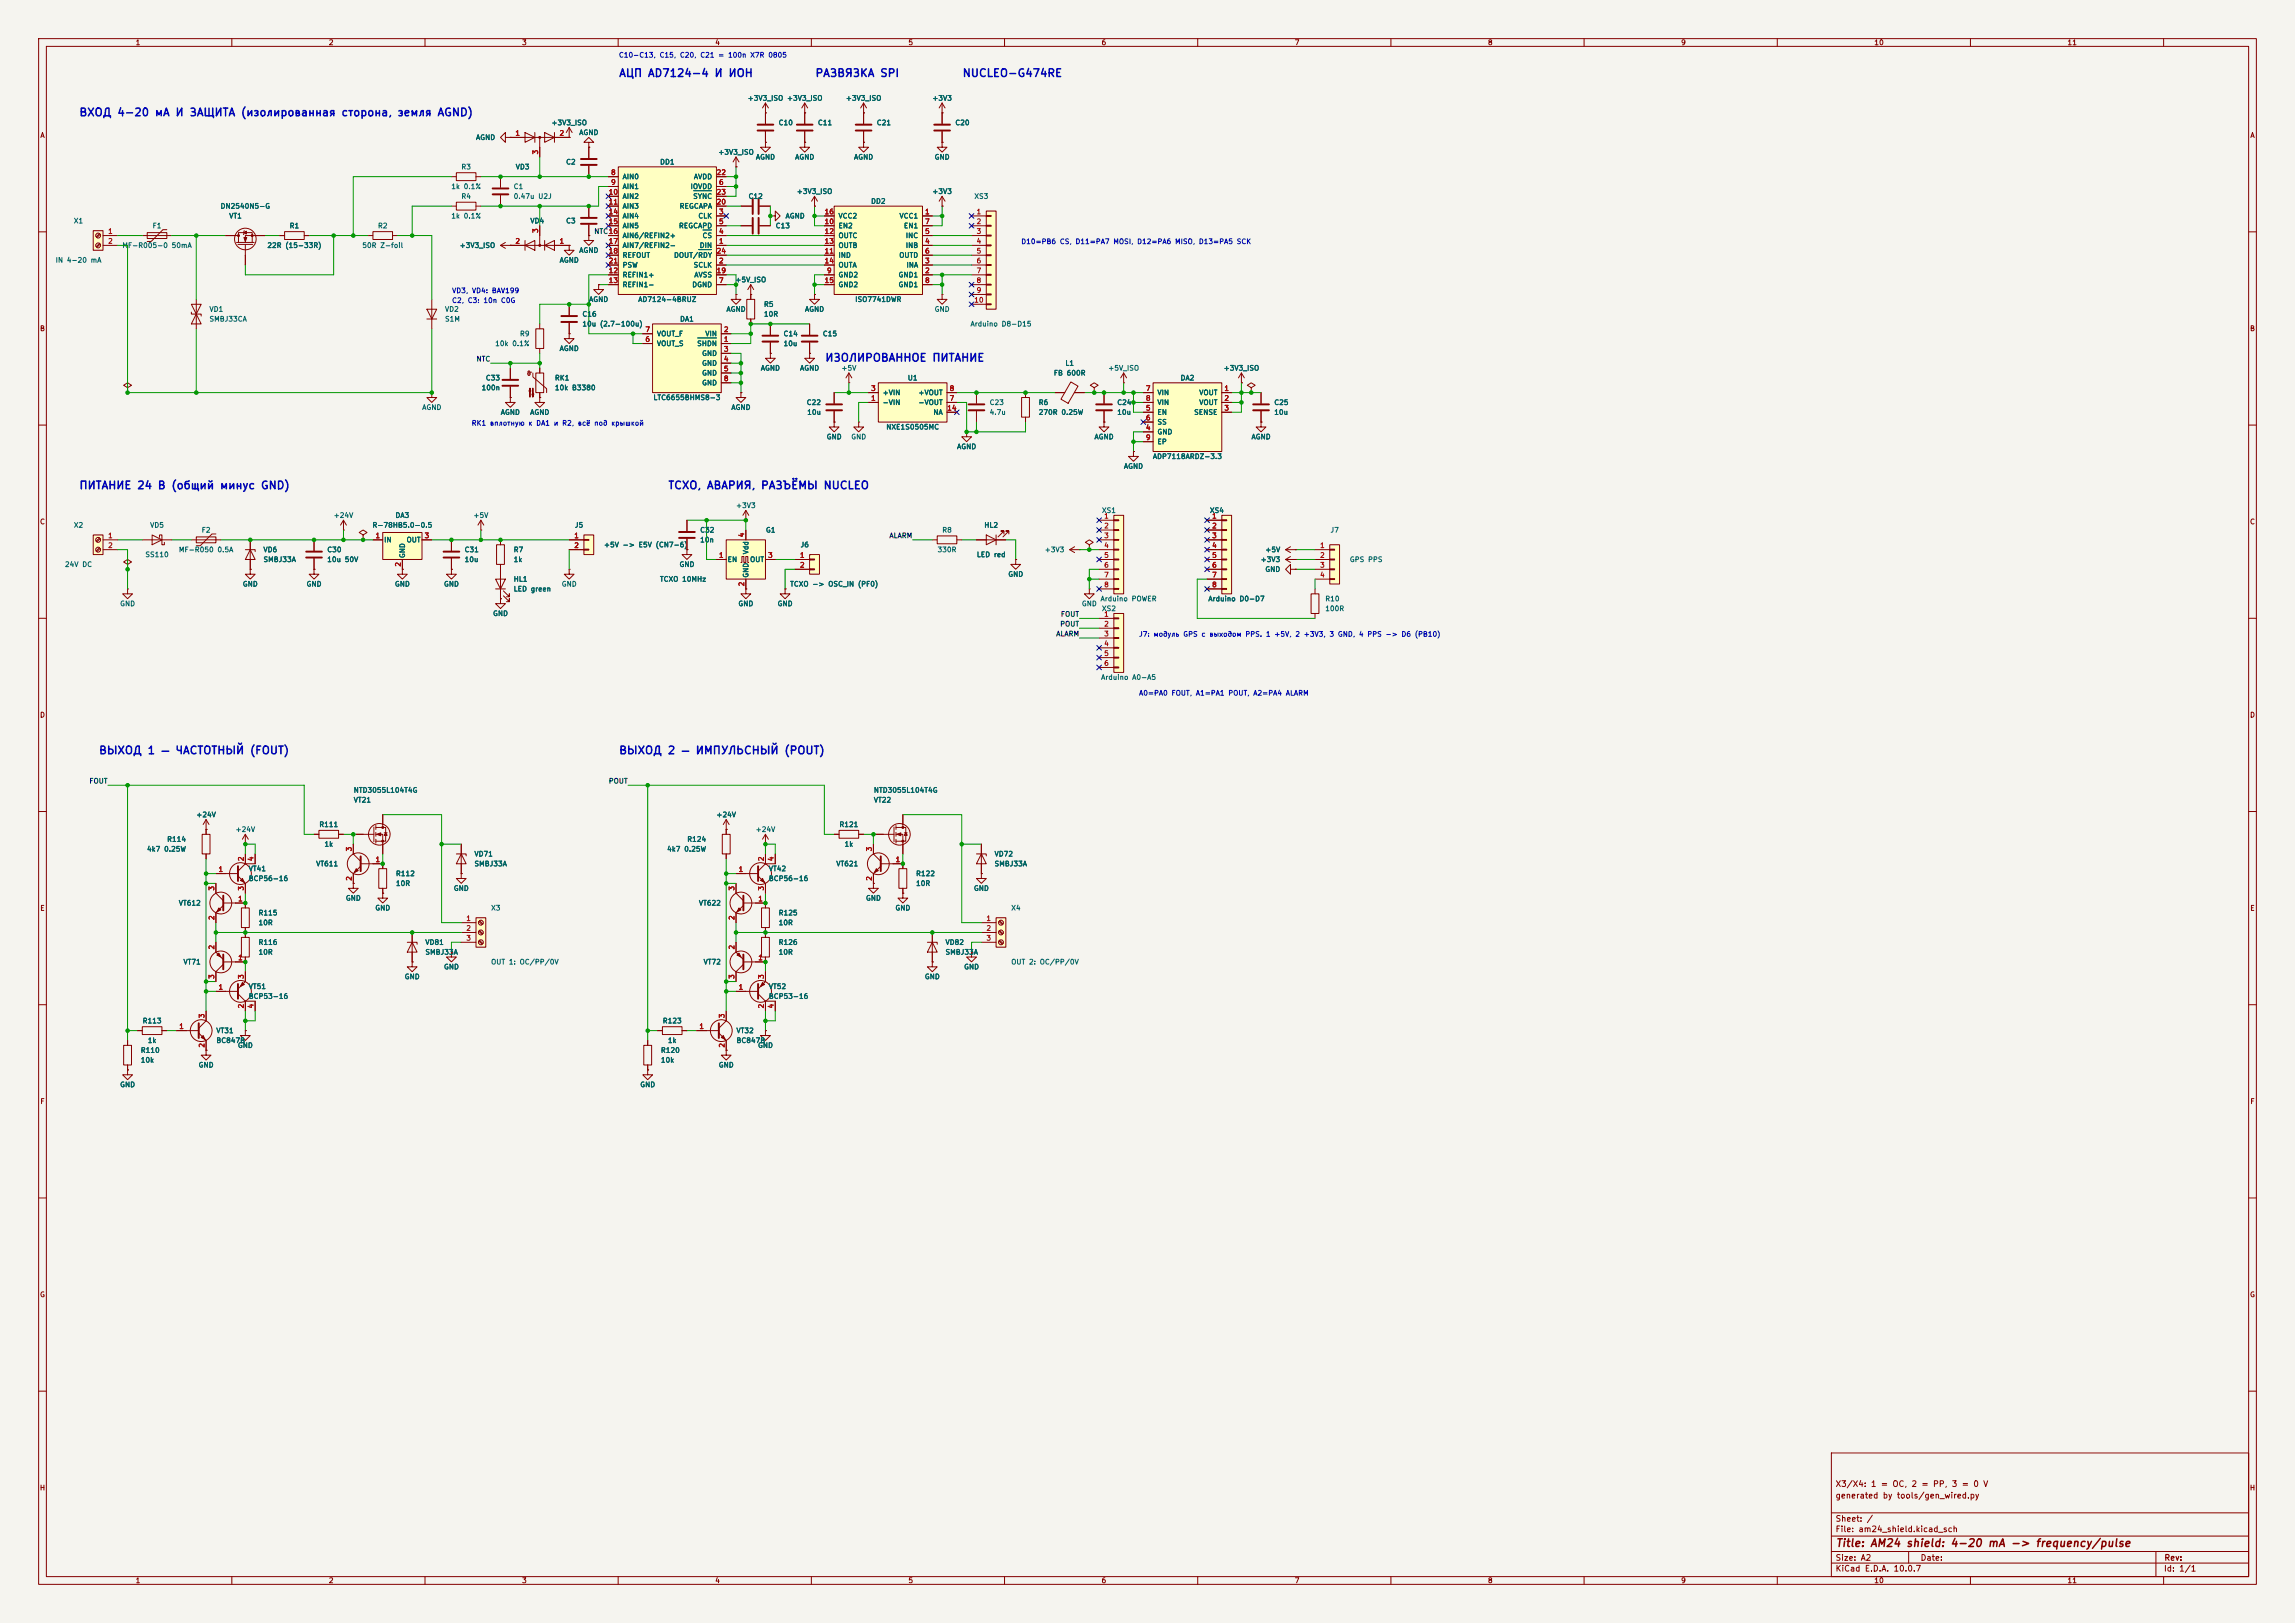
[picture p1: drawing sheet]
<svg xmlns="http://www.w3.org/2000/svg" width="594mm" height="420mm" viewBox="0 0 594 420" stroke-linecap="round" stroke-linejoin="round" font-family="sans-serif">
<defs><g id="words">
<g font-size="2" fill="#0000c2">
<text x="160.1" y="20.4">АЦП AD7124-4 И ИОН</text>
<text x="210.9" y="20.4">РАЗВЯЗКА SPI</text>
<text x="249" y="20.4">NUCLEO-G474RE</text>
<text x="20.4" y="30.6">ВХОД 4-20 мА И ЗАЩИТА (изолированная сторона, земля AGND)</text>
<text x="213.4" y="94.1">ИЗОЛИРОВАННОЕ ПИТАНИЕ</text>
<text x="20.4" y="127.1">ПИТАНИЕ 24 В (общий минус GND)</text>
<text x="172.8" y="127.1">TCXO, АВАРИЯ, РАЗЪЁМЫ NUCLEO</text>
<text x="25.5" y="195.7">ВЫХОД 1 — ЧАСТОТНЫЙ (FOUT)</text>
<text x="160.1" y="195.7">ВЫХОД 2 — ИМПУЛЬСНЫЙ (POUT)</text>
</g>
<text font-size="2" fill="#840000" x="475" y="400.8">Title: AM24 shield: 4-20 mA -&gt; frequency/pulse</text>
<g font-size="1.5" fill="#840000">
<text x="475" y="388.1">generated by tools/gen_wired.py</text>
<text x="475" y="385.1">X3/X4: 1 = OC, 2 = PP, 3 = 0 V</text>
<text x="475" y="394.1">Sheet: /</text>
<text x="475" y="396.8">File: am24_shield.kicad_sch</text>
<text x="475" y="407">KiCad E.D.A. 10.0.7</text>
<text x="475" y="404.2">Size: A2</text>
<text x="497" y="404.2">Date:</text>
<text x="560" y="407">Id: 1/1</text>
<text x="560.1" y="404.2">Rev:</text>
</g>
<g font-size="1.3" fill="#840000">
<text x="35" y="12">1</text>
<text x="85" y="12">2</text>
<text x="135" y="12">3</text>
<text x="185" y="12">4</text>
<text x="235" y="12">5</text>
<text x="285" y="12">6</text>
<text x="335" y="12">7</text>
<text x="385" y="12">8</text>
<text x="435" y="12">9</text>
<text x="485" y="12">10</text>
<text x="535" y="12">11</text>
<text x="10.3" y="36">A</text>
<text x="582.3" y="36">A</text>
<text x="10.2" y="86">B</text>
<text x="582.2" y="86">B</text>
<text x="10.2" y="136">C</text>
<text x="582.2" y="136">C</text>
<text x="10.2" y="186">D</text>
<text x="582.2" y="186">D</text>
<text x="10.3" y="236">E</text>
<text x="582.3" y="236">E</text>
<text x="10.3" y="286">F</text>
<text x="582.3" y="286">F</text>
<text x="10.2" y="336">G</text>
<text x="582.2" y="336">G</text>
<text x="10.2" y="386">H</text>
<text x="582.2" y="386">H</text>
<text x="35" y="410">1</text>
<text x="85" y="410">2</text>
<text x="135" y="410">3</text>
<text x="185" y="410">4</text>
<text x="235" y="410">5</text>
<text x="285" y="410">6</text>
<text x="335" y="410">7</text>
<text x="385" y="410">8</text>
<text x="435" y="410">9</text>
<text x="485" y="410">10</text>
<text x="535" y="410">11</text>
</g>
<g font-size="1.3" fill="#0000c2">
<text x="160.1" y="15.2">C10-C13, C15, C20, C21 = 100n X7R 0805</text>
<text x="264.2" y="63.5">D10=PB6 CS, D11=PA7 MOSI, D12=PA6 MISO, D13=PA5 SCK</text>
<text x="116.9" y="76.2">VD3, VD4: BAV199</text>
<text x="116.9" y="78.7">C2, C3: 10n C0G</text>
<text x="122" y="110.5">RK1 вплотную к DA1 и R2, всё под крышкой</text>
<text x="294.7" y="165.1">J7: модуль GPS с выходом PPS. 1 +5V, 2 +3V3, 3 GND, 4 PPS -&gt; D6 (PB10)</text>
<text x="294.7" y="180.3">A0=PA0 FOUT, A1=PA1 POUT, A2=PA4 ALARM</text>
</g>
<g font-size="1.3" fill="#006464">
<text x="193.4" y="26.4">+3V3_ISO +3V3_ISO</text>
<text x="218.8" y="26.4">+3V3_ISO</text>
<text x="241.2" y="26.4">+3V3</text>
<text x="142.6" y="32.7">+3V3_ISO</text>
<text x="149.8" y="35.3">AGND</text>
<text x="201.4" y="32.7">C10</text>
<text x="211.6" y="32.7">C11</text>
<text x="226.8" y="32.7">C21</text>
<text x="247.1" y="32.7">C20</text>
<text x="123.1" y="36.5">AGND</text>
<text x="185.8" y="40.3">+3V3_ISO</text>
<text x="195.5" y="41.6">AGND</text>
<text x="205.7" y="41.6">AGND</text>
<text x="220.9" y="41.6">AGND</text>
<text x="241.8" y="41.6">GND</text>
<text x="119.3" y="44.1">R3</text>
<text x="133.4" y="44.1">VD3</text>
<text x="146.4" y="42.9">C2</text>
<text x="161" y="46.7">AIN0</text>
<text x="170.7" y="42.9">DD1</text>
<text x="179.5" y="46.7">AVDD</text>
<text x="116.7" y="49.2">1k 0.1%</text>
<text x="119.3" y="51.8">R4</text>
<text x="132.8" y="49.2">C1</text>
<text x="132.8" y="51.8">0.47u U2J</text>
<text x="161" y="49.2">AIN1</text>
<text x="161" y="51.8">AIN2</text>
<text x="178.6" y="49.2">IOVDD</text>
<text x="179.3" y="51.8">SYNC</text>
<text x="193.6" y="51.8">C12</text>
<text x="206.1" y="50.5">+3V3_ISO</text>
<text x="225.3" y="53">DD2</text>
<text x="241.2" y="50.5">+3V3</text>
<text x="252.1" y="51.8">XS3</text>
<text x="19" y="58.1">X1</text>
<text x="39.4" y="59.4">F1</text>
<text x="57" y="54.3">DN2540N5-G</text>
<text x="59.2" y="56.8">VT1</text>
<text x="74.8" y="59.4">R1</text>
<text x="97.7" y="59.4">R2</text>
<text x="116.7" y="56.8">1k 0.1%</text>
<text x="137.1" y="58.1">VD4</text>
<text x="146.4" y="58.1">C3</text>
<text x="161" y="54.3">AIN3</text>
<text x="161" y="56.8">AIN4</text>
<text x="161" y="59.4">AIN5</text>
<text x="175.6" y="59.4">REGCAPD</text>
<text x="175.8" y="54.3">REGCAPA</text>
<text x="180.6" y="56.8">CLK</text>
<text x="200.6" y="59.4">C13</text>
<text x="203.2" y="56.8">AGND</text>
<text x="216.9" y="59.4">EN2</text>
<text x="216.9" y="56.8">VCC2</text>
<text x="232.7" y="56.8">VCC1</text>
<text x="233.8" y="59.4">EN1</text>
<text x="31.5" y="64.5">MF-R005-0 50mA</text>
<text x="69.1" y="64.5">22R (15-33R)</text>
<text x="93.6" y="64.5">50R Z-foil</text>
<text x="118.8" y="64.5">+3V3_ISO</text>
<text x="149.8" y="65.7">AGND</text>
<text x="161" y="61.9">AIN6/REFIN2+</text>
<text x="161" y="64.5">AIN7/REFIN2-</text>
<text x="181" y="64.5">DIN</text>
<text x="181.7" y="61.9">CS</text>
<text x="216.9" y="61.9">OUTC</text>
<text x="216.9" y="64.5">OUTB</text>
<text x="234.3" y="64.5">INB</text>
<text x="234.3" y="61.9">INC</text>
<text x="14.3" y="68.3">IN 4-20 mA</text>
<text x="144.7" y="68.3">AGND</text>
<text x="161" y="67">REFOUT</text>
<text x="161" y="69.5">PSW</text>
<text x="174.3" y="67">DOUT/RDY</text>
<text x="179.4" y="69.5">SCLK</text>
<text x="216.9" y="67">IND</text>
<text x="216.9" y="69.5">OUTA</text>
<text x="232.6" y="67">OUTD</text>
<text x="234.5" y="69.5">INA</text>
<text x="161" y="72.1">REFIN1+</text>
<text x="161" y="74.6">REFIN1-</text>
<text x="179" y="74.6">DGND</text>
<text x="179.6" y="72.1">AVSS</text>
<text x="190.2" y="73.4">+5V_ISO</text>
<text x="216.9" y="72.1">GND2</text>
<text x="216.9" y="74.6">GND2</text>
<text x="232.4" y="72.1">GND1</text>
<text x="232.4" y="74.6">GND1</text>
<text x="54.1" y="81">VD1</text>
<text x="54.1" y="83.5">SMBJ33CA</text>
<text x="115" y="81">VD2</text>
<text x="115" y="83.5">S1M</text>
<text x="150.6" y="82.2">C16</text>
<text x="152.3" y="78.4">AGND</text>
<text x="165.1" y="78.4">AD7124-4BRUZ</text>
<text x="175.9" y="83.5">DA1</text>
<text x="187.9" y="81">AGND</text>
<text x="197.6" y="79.7">R5</text>
<text x="197.6" y="82.2">10R</text>
<text x="208.2" y="81">AGND</text>
<text x="221.2" y="78.4">ISO7741DWR</text>
<text x="241.8" y="81">GND</text>
<text x="128" y="89.9">10k 0.1%</text>
<text x="134.4" y="87.3">R9</text>
<text x="150.6" y="84.8">10u (2.7-100u)</text>
<text x="169.9" y="89.9">VOUT_S</text>
<text x="169.9" y="87.3">VOUT_F</text>
<text x="180.3" y="89.9">SHDN</text>
<text x="182.4" y="87.3">VIN</text>
<text x="202.7" y="87.3">C14</text>
<text x="202.7" y="89.9">10u</text>
<text x="212.8" y="87.3">C15</text>
<text x="251.1" y="84.8">Arduino D8-D15</text>
<text x="144.7" y="91.1">AGND</text>
<text x="181.6" y="92.4">GND</text>
<text x="181.6" y="94.9">GND</text>
<text x="275.6" y="94.9">L1</text>
<text x="124.5" y="101.3">100n</text>
<text x="125.6" y="98.8">C33</text>
<text x="143.5" y="98.8">RK1</text>
<text x="143.5" y="101.3">10k B3380</text>
<text x="181.6" y="97.5">GND</text>
<text x="181.6" y="100">GND</text>
<text x="196.8" y="96.2">AGND</text>
<text x="206.9" y="96.2">AGND</text>
<text x="217.6" y="96.2">+5V</text>
<text x="234.8" y="98.8">U1</text>
<text x="272.6" y="97.5">FB 600R</text>
<text x="286.7" y="96.2">+5V_ISO</text>
<text x="305.4" y="98.8">DA2</text>
<text x="316.6" y="96.2">+3V3_ISO</text>
<text x="109.2" y="106.4">AGND</text>
<text x="129.5" y="107.6">AGND</text>
<text x="137.1" y="107.6">AGND</text>
<text x="169" y="103.8">LTC6655BHMS8-3</text>
<text x="189.2" y="106.4">AGND</text>
<text x="208.7" y="105.1">C22</text>
<text x="208.8" y="107.6">10u</text>
<text x="228.3" y="105.1">-VIN</text>
<text x="228.3" y="102.6">+VIN</text>
<text x="237.6" y="105.1">-VOUT</text>
<text x="237.6" y="102.6">+VOUT</text>
<text x="241.4" y="107.6">NA</text>
<text x="256" y="105.1">C23</text>
<text x="256" y="107.6">4.7u</text>
<text x="268.7" y="105.1">R6</text>
<text x="268.7" y="107.6">270R 0.25W</text>
<text x="289" y="105.1">C24</text>
<text x="289" y="107.6">10u</text>
<text x="299.4" y="107.6">EN</text>
<text x="299.4" y="102.6">VIN</text>
<text x="299.4" y="105.1">VIN</text>
<text x="308.9" y="107.6">SENSE</text>
<text x="310.3" y="102.6">VOUT</text>
<text x="310.3" y="105.1">VOUT</text>
<text x="329.7" y="105.1">C25</text>
<text x="329.7" y="107.6">10u</text>
<text x="213.8" y="114">GND</text>
<text x="220.2" y="114">GND</text>
<text x="229.3" y="111.5">NXE1S0505MC</text>
<text x="283.1" y="114">AGND</text>
<text x="299.4" y="112.7">GND</text>
<text x="299.4" y="110.2">SS</text>
<text x="323.8" y="114">AGND</text>
<text x="247.6" y="116.5">AGND</text>
<text x="298.3" y="119.1">ADP7118ARDZ-3.3</text>
<text x="299.4" y="115.3">EP</text>
<text x="290.8" y="121.6">AGND</text>
<text x="190.4" y="131.8">+3V3</text>
<text x="19" y="136.9">X2</text>
<text x="38.7" y="136.9">VD5</text>
<text x="86.2" y="134.3">+24V</text>
<text x="96.3" y="136.9">R-78HB5.0-0.5</text>
<text x="102.2" y="134.3">DA3</text>
<text x="122.4" y="134.3">+5V</text>
<text x="148.6" y="136.9">J5</text>
<text x="254.6" y="136.9">HL2</text>
<text x="285.1" y="133">XS1</text>
<text x="313" y="133">XS4</text>
<text x="46.2" y="143.2">MF-R050 0.5A</text>
<text x="52.1" y="138.1">F2</text>
<text x="68.1" y="143.2">VD6</text>
<text x="84.6" y="143.2">C30</text>
<text x="99.3" y="140.7">IN</text>
<text x="105.1" y="140.7">OUT</text>
<text x="120.1" y="143.2">C31</text>
<text x="132.8" y="143.2">R7</text>
<text x="156.2" y="141.9">+5V -&gt; E5V (CN7-6)</text>
<text x="181.1" y="138.1">C32</text>
<text x="181.1" y="140.7">10n</text>
<text x="194" y="143.6" transform="rotate(-90 194 143.6)">Vdd</text>
<text x="198.1" y="138.1">G1</text>
<text x="207.1" y="141.9">J6</text>
<text x="242.5" y="143.2">330R</text>
<text x="243.7" y="138.1">R8</text>
<text x="270.3" y="143.2">+3V3</text>
<text x="327.4" y="143.2">+5V</text>
<text x="344.2" y="138.1">J7</text>
<text x="16.7" y="147">24V DC</text>
<text x="37.5" y="144.5">SS110</text>
<text x="68.1" y="145.7">SMBJ33A</text>
<text x="84.6" y="145.7">10u 50V</text>
<text x="105.1" y="144.6" transform="rotate(-90 105.1 144.6)">GND</text>
<text x="120.1" y="145.7">10u</text>
<text x="132.8" y="145.7">1k</text>
<text x="175.7" y="147">GND</text>
<text x="188.2" y="145.7">EN</text>
<text x="194" y="149.6" transform="rotate(-90 194 149.6)">GND</text>
<text x="194" y="145.7">OUT</text>
<text x="252.7" y="144.5">LED red</text>
<text x="260.8" y="149.6">GND</text>
<text x="326.2" y="145.7">+3V3</text>
<text x="327.4" y="148.3">GND</text>
<text x="349.2" y="145.7">GPS PPS</text>
<text x="62.7" y="152.1">GND</text>
<text x="79.2" y="152.1">GND</text>
<text x="102.1" y="152.1">GND</text>
<text x="114.8" y="152.1">GND</text>
<text x="132.8" y="150.8">HL1</text>
<text x="132.8" y="153.4">LED green</text>
<text x="145.3" y="152.1">GND</text>
<text x="170.7" y="150.8">TCXO 10MHz</text>
<text x="204.4" y="152.1">TCXO -&gt; OSC_IN (PF0)</text>
<text x="284.7" y="155.9">Arduino POWER</text>
<text x="312.6" y="155.9">Arduino D0-D7</text>
<text x="342.9" y="155.9">R10</text>
<text x="31" y="157.2">GND</text>
<text x="127.5" y="159.7">GND</text>
<text x="191" y="157.2">GND</text>
<text x="201.1" y="157.2">GND</text>
<text x="279.9" y="157.2">GND</text>
<text x="285.1" y="158.4">XS2</text>
<text x="342.9" y="158.4">100R</text>
<text x="284.9" y="176.2">Arduino A0-A5</text>
<text x="91.4" y="208">VT21</text>
<text x="91.4" y="205.4">NTD3055L104T4G</text>
<text x="226" y="208">VT22</text>
<text x="226" y="205.4">NTD3055L104T4G</text>
<text x="50.7" y="211.8">+24V</text>
<text x="60.8" y="215.6">+24V</text>
<text x="82.5" y="214.3">R111</text>
<text x="185.3" y="211.8">+24V</text>
<text x="195.5" y="215.6">+24V</text>
<text x="217.1" y="214.3">R121</text>
<text x="37.9" y="220.7">4k7 0.25W</text>
<text x="43.1" y="218.1">R114</text>
<text x="83.8" y="219.4">1k</text>
<text x="122.7" y="221.9">VD71</text>
<text x="172.5" y="220.7">4k7 0.25W</text>
<text x="177.7" y="218.1">R124</text>
<text x="218.5" y="219.4">1k</text>
<text x="257.3" y="221.9">VD72</text>
<text x="64.2" y="225.8">VT41</text>
<text x="81.7" y="224.5">VT611</text>
<text x="102.3" y="227">R112</text>
<text x="122.7" y="224.5">SMBJ33A</text>
<text x="198.9" y="225.8">VT42</text>
<text x="216.3" y="224.5">VT621</text>
<text x="237" y="227">R122</text>
<text x="257.3" y="224.5">SMBJ33A</text>
<text x="64.2" y="228.3">BCP56-16</text>
<text x="89.4" y="233.4">GND</text>
<text x="102.3" y="229.6">10R</text>
<text x="117.3" y="230.8">GND</text>
<text x="198.9" y="228.3">BCP56-16</text>
<text x="224" y="233.4">GND</text>
<text x="237" y="229.6">10R</text>
<text x="251.9" y="230.8">GND</text>
<text x="46.1" y="234.6">VT612</text>
<text x="66.8" y="237.2">R115</text>
<text x="66.8" y="239.7">10R</text>
<text x="97" y="235.9">GND</text>
<text x="127" y="235.9">X3</text>
<text x="180.8" y="234.6">VT622</text>
<text x="201.4" y="237.2">R125</text>
<text x="201.4" y="239.7">10R</text>
<text x="231.6" y="235.9">GND</text>
<text x="261.6" y="235.9">X4</text>
<text x="66.8" y="244.8">R116</text>
<text x="110" y="244.8">VD81</text>
<text x="201.4" y="244.8">R126</text>
<text x="244.6" y="244.8">VD82</text>
<text x="47.4" y="249.9">VT71</text>
<text x="66.8" y="247.3">10R</text>
<text x="110" y="247.3">SMBJ33A</text>
<text x="114.8" y="251.2">GND</text>
<text x="127" y="249.9">OUT 1: OC/PP/0V</text>
<text x="182" y="249.9">VT72</text>
<text x="201.4" y="247.3">10R</text>
<text x="244.6" y="247.3">SMBJ33A</text>
<text x="249.4" y="251.2">GND</text>
<text x="261.6" y="249.9">OUT 2: OC/PP/0V</text>
<text x="64.2" y="256.2">VT51</text>
<text x="104.6" y="253.7">GND</text>
<text x="198.9" y="256.2">VT52</text>
<text x="239.2" y="253.7">GND</text>
<text x="64.2" y="258.8">BCP53-16</text>
<text x="198.9" y="258.8">BCP53-16</text>
<text x="36.8" y="265.1">R113</text>
<text x="55.9" y="267.7">VT31</text>
<text x="171.4" y="265.1">R123</text>
<text x="190.5" y="267.7">VT32</text>
<text x="36.3" y="272.7">R110</text>
<text x="36.3" y="275.3">10k</text>
<text x="38.1" y="270.2">1k</text>
<text x="55.9" y="270.2">BC847B</text>
<text x="61.4" y="271.5">GND</text>
<text x="170.9" y="272.7">R120</text>
<text x="170.9" y="275.3">10k</text>
<text x="172.7" y="270.2">1k</text>
<text x="190.5" y="270.2">BC847B</text>
<text x="196.1" y="271.5">GND</text>
<text x="31" y="281.6">GND</text>
<text x="51.3" y="276.6">GND</text>
<text x="165.6" y="281.6">GND</text>
<text x="185.9" y="276.6">GND</text>
</g>
<g font-size="1.3" fill="#a90000">
<text x="133.3" y="35.4">1</text>
<text x="144.7" y="35.4">2</text>
<text x="139.6" y="40.1" transform="rotate(-90 139.6 40.1)">3</text>
<text x="158" y="45.6">8</text>
<text x="185.4" y="45.6">22</text>
<text x="157.4" y="50.7">10</text>
<text x="157.4" y="53.2">11</text>
<text x="158" y="48.1">9</text>
<text x="185.4" y="53.2">20</text>
<text x="185.4" y="50.7">23</text>
<text x="186" y="48.1">6</text>
<text x="157.4" y="55.7">14</text>
<text x="157.4" y="58.3">15</text>
<text x="186" y="55.7">3</text>
<text x="186" y="58.3">5</text>
<text x="213.3" y="58.3">10</text>
<text x="213.3" y="55.7">16</text>
<text x="239.3" y="55.7">1</text>
<text x="239.3" y="58.3">7</text>
<text x="252.6" y="55.7">1</text>
<text x="252.6" y="58.3">2</text>
<text x="27.8" y="60.8">1</text>
<text x="27.8" y="63.4">2</text>
<text x="133.3" y="63.4">2</text>
<text x="139.6" y="60.4" transform="rotate(-90 139.6 60.4)">3</text>
<text x="144.7" y="63.4">1</text>
<text x="157.4" y="63.4">17</text>
<text x="157.4" y="65.9">18</text>
<text x="157.4" y="60.8">16</text>
<text x="185.4" y="65.9">24</text>
<text x="186" y="63.4">1</text>
<text x="186" y="60.8">4</text>
<text x="213.3" y="65.9">11</text>
<text x="213.3" y="60.8">12</text>
<text x="213.3" y="63.4">13</text>
<text x="239.3" y="63.4">4</text>
<text x="239.3" y="60.8">5</text>
<text x="239.3" y="65.9">6</text>
<text x="252.6" y="60.8">3</text>
<text x="252.6" y="63.4">4</text>
<text x="252.6" y="65.9">5</text>
<text x="157.4" y="71">12</text>
<text x="157.4" y="68.4">21</text>
<text x="185.4" y="71">19</text>
<text x="186" y="68.4">2</text>
<text x="213.3" y="68.4">14</text>
<text x="213.9" y="71">9</text>
<text x="239.3" y="71">2</text>
<text x="239.3" y="68.4">3</text>
<text x="252.6" y="68.4">6</text>
<text x="252.6" y="71">7</text>
<text x="157.4" y="73.5">13</text>
<text x="186" y="73.5">7</text>
<text x="213.3" y="73.5">15</text>
<text x="239.3" y="73.5">8</text>
<text x="252.6" y="73.5">8</text>
<text x="252.6" y="76.1">9</text>
<text x="252" y="78.6">10</text>
<text x="166.9" y="88.8">6</text>
<text x="166.9" y="86.2">7</text>
<text x="187.2" y="88.8">1</text>
<text x="187.2" y="86.2">2</text>
<text x="187.2" y="91.3">3</text>
<text x="187.2" y="93.8">4</text>
<text x="187.2" y="96.4">5</text>
<text x="187.2" y="98.9">8</text>
<text x="225.3" y="101.5">3</text>
<text x="245.6" y="101.5">8</text>
<text x="296.4" y="101.5">7</text>
<text x="316.8" y="101.5">1</text>
<text x="225.3" y="104">1</text>
<text x="245" y="106.5">14</text>
<text x="245.6" y="104">7</text>
<text x="296.4" y="106.5">5</text>
<text x="296.4" y="104">8</text>
<text x="316.8" y="104">2</text>
<text x="316.8" y="106.5">3</text>
<text x="296.4" y="111.6">4</text>
<text x="296.4" y="109.1">6</text>
<text x="296.4" y="114.2">9</text>
<text x="285.7" y="134.5">1</text>
<text x="285.7" y="137">2</text>
<text x="313.6" y="134.5">1</text>
<text x="313.6" y="137">2</text>
<text x="27.8" y="139.6">1</text>
<text x="27.8" y="142.1">2</text>
<text x="97.1" y="139.6">1</text>
<text x="109.8" y="139.6">3</text>
<text x="148.5" y="139.6">1</text>
<text x="148.5" y="142.1">2</text>
<text x="192.9" y="139.2" transform="rotate(-90 192.9 139.2)">4</text>
<text x="285.7" y="139.6">3</text>
<text x="285.7" y="142.1">4</text>
<text x="313.6" y="139.6">3</text>
<text x="313.6" y="142.1">4</text>
<text x="341.5" y="142.1">1</text>
<text x="104" y="146.8" transform="rotate(-90 104 146.8)">2</text>
<text x="186" y="144.6">1</text>
<text x="198.7" y="144.6">3</text>
<text x="206.9" y="144.6">1</text>
<text x="206.9" y="147.2">2</text>
<text x="285.7" y="144.6">5</text>
<text x="285.7" y="147.2">6</text>
<text x="285.7" y="149.7">7</text>
<text x="313.6" y="144.6">5</text>
<text x="313.6" y="147.2">6</text>
<text x="313.6" y="149.7">7</text>
<text x="341.5" y="144.6">2</text>
<text x="341.5" y="147.2">3</text>
<text x="341.5" y="149.7">4</text>
<text x="192.9" y="151.9" transform="rotate(-90 192.9 151.9)">2</text>
<text x="285.7" y="152.3">8</text>
<text x="313.6" y="152.3">8</text>
<text x="285.7" y="159.9">1</text>
<text x="285.7" y="162.4">2</text>
<text x="285.7" y="165">3</text>
<text x="285.7" y="167.5">4</text>
<text x="285.7" y="170">5</text>
<text x="285.7" y="172.6">6</text>
<text x="91.3" y="220.4" transform="rotate(-90 91.3 220.4)">3</text>
<text x="225.9" y="220.4" transform="rotate(-90 225.9 220.4)">3</text>
<text x="56.4" y="225.9">1</text>
<text x="63.4" y="223" transform="rotate(-90 63.4 223)">2</text>
<text x="65.9" y="223" transform="rotate(-90 65.9 223)">4</text>
<text x="97.1" y="223.4">1</text>
<text x="191" y="225.9">1</text>
<text x="198" y="223" transform="rotate(-90 198 223)">2</text>
<text x="200.5" y="223" transform="rotate(-90 200.5 223)">4</text>
<text x="231.7" y="223.4">1</text>
<text x="55.7" y="230.6" transform="rotate(-90 55.7 230.6)">3</text>
<text x="61.5" y="233.5">1</text>
<text x="63.4" y="230.6" transform="rotate(-90 63.4 230.6)">3</text>
<text x="91.3" y="228.1" transform="rotate(-90 91.3 228.1)">2</text>
<text x="190.4" y="230.6" transform="rotate(-90 190.4 230.6)">3</text>
<text x="196.1" y="233.5">1</text>
<text x="198" y="230.6" transform="rotate(-90 198 230.6)">3</text>
<text x="225.9" y="228.1" transform="rotate(-90 225.9 228.1)">2</text>
<text x="55.7" y="238.2" transform="rotate(-90 55.7 238.2)">2</text>
<text x="120.6" y="238.6">1</text>
<text x="190.4" y="238.2" transform="rotate(-90 190.4 238.2)">2</text>
<text x="255.2" y="238.6">1</text>
<text x="55.7" y="245.8" transform="rotate(-90 55.7 245.8)">2</text>
<text x="120.6" y="241.2">2</text>
<text x="120.6" y="243.7">3</text>
<text x="190.4" y="245.8" transform="rotate(-90 190.4 245.8)">2</text>
<text x="255.2" y="241.2">2</text>
<text x="255.2" y="243.7">3</text>
<text x="61.5" y="248.8">1</text>
<text x="196.1" y="248.8">1</text>
<text x="55.7" y="253.5" transform="rotate(-90 55.7 253.5)">3</text>
<text x="56.4" y="256.4">1</text>
<text x="63.4" y="253.5" transform="rotate(-90 63.4 253.5)">3</text>
<text x="190.4" y="253.5" transform="rotate(-90 190.4 253.5)">3</text>
<text x="191" y="256.4">1</text>
<text x="198" y="253.5" transform="rotate(-90 198 253.5)">3</text>
<text x="53.2" y="263.6" transform="rotate(-90 53.2 263.6)">3</text>
<text x="63.4" y="261.1" transform="rotate(-90 63.4 261.1)">2</text>
<text x="65.9" y="261.1" transform="rotate(-90 65.9 261.1)">4</text>
<text x="187.8" y="263.6" transform="rotate(-90 187.8 263.6)">3</text>
<text x="198" y="261.1" transform="rotate(-90 198 261.1)">2</text>
<text x="200.5" y="261.1" transform="rotate(-90 200.5 261.1)">4</text>
<text x="46.3" y="266.6">1</text>
<text x="180.9" y="266.6">1</text>
<text x="53.2" y="271.2" transform="rotate(-90 53.2 271.2)">2</text>
<text x="187.8" y="271.2" transform="rotate(-90 187.8 271.2)">2</text>
</g>
<g font-size="1.3" fill="#0f0f0f">
<text x="153.7" y="60.8">NTC16</text>
<text x="123.2" y="93.9">NTC</text>
<text x="230.1" y="139.6">ALARM</text>
<text x="274.5" y="159.9">FOUT</text>
<text x="273.2" y="165">ALARM</text>
<text x="274.3" y="162.4">POUT</text>
<text x="23" y="203.1">FOUT</text>
<text x="157.4" y="203.1">POUT</text>
</g>
</g></defs>
<path d="M0 0h594v420h-594z" fill="#f5f4ef" stroke="#f5f4ef" stroke-width=".26"/>
<g fill="none" stroke="#840000" stroke-width=".26">
<path d="M10 10h574v400h-574zM12 12h570v396h-570zM60 10v2M110 10v2M160 10v2M210 10v2M260 10v2M310 10v2M360 10v2M410 10v2M460 10v2M510 10v2"/>
<path d="M560 10v2M139.7 58.4v5.1M152.4 53.3v2.8M152.4 58.2v2.8M10 60h2M132.1 63.5h15.2M135.9 63.5l2.5-1.3v2.6zM135.9 62.2v2.6M141 63.5l2.5-1.3v2.6zM141 62.2v2.6M582 60h2M10 110h2"/>
<path d="M582 110h2M193 152.4v1.3h1.3l-1.3 1.2-1.2-1.2h1.2M193 152.4h.1M203.2 152.4v1.3h1.3l-1.3 1.2-1.3-1.2h1.3M203.2 152.4h.1M10 160h2M582 160h2M10 210h2M582 210h2M10 260h2M198.1 266.7v1.3h1.3l-1.3 1.2-1.3-1.2h1.3M198.1 266.7h.1"/>
<path d="M582 260h2M10 310h2M582 310h2M10 360h2M474 376h108v32h-108zM582 360h2M474 397.5h108M474 391.5h108M60 408v2M110 408v2M160 408v2M210 408v2"/>
<path d="M260 408v2M310 408v2M360 408v2M410 408v2M460 408v2M474 404.5h108M474 401.5h108M494 401.5v3M510 408v2M558 401.5v6.5M560 408v2"/>
</g>
<circle cx="139.7" cy="63.5" r=".25" fill="#840000" stroke="#840000" stroke-width=".26"/>
<path d="M150.4 56.4h4M150.4 57.9h4" fill="none" stroke="#840000" stroke-width=".51"/>
<path d="M288.3 133.4h2.5v20.3h-2.5z" fill="#ffffc2"/>
<g fill="none" stroke="#840000" stroke-width=".26">
<path d="M284.5 134.6h3.8M284.5 137.2h3.8M284.5 139.7h3.8M288.3 133.4h2.5v20.3h-2.5zM288.3 134.5h1.3v.2h-1.3zM288.3 137h1.3v.3h-1.3zM288.3 139.6h1.3v.2h-1.3zM284.5 142.2h3.8M284.5 144.8h3.8M284.5 147.3h3.8M284.5 149.9h3.8M284.5 152.4h3.8"/>
<path d="M288.3 142.1h1.3v.3h-1.3zM288.3 144.7h1.3v.2h-1.3zM288.3 147.2h1.3v.2h-1.3zM288.3 149.7h1.3v.3h-1.3zM288.3 152.3h1.3v.2h-1.3z"/>
</g>
<path d="M288.3 158.8h2.5v15.2h-2.5z" fill="#ffffc2"/>
<g fill="none" stroke="#840000" stroke-width=".26">
<path d="M116.8 53.3h1.3M118.1 52.3h5.1v2.1h-5.1zM123.2 53.3h1.3M129.5 63.5l1.3 .8M129.5 63.5h2.6M130.8 62.7l-1.3 .8M132.1 63.5h.1M250.2 111.8v1.2h1.3l-1.3 1.3-1.3-1.3h1.3M250.2 111.8h.1M288.3 158.8h2.5v15.2h-2.5zM288.3 159.9h1.3v.2h-1.3zM284.5 160h3.8"/>
<path d="M284.5 162.6h3.8M284.5 165.1h3.8M284.5 167.6h3.8M284.5 170.2h3.8M284.5 172.7h3.8M288.3 162.4h1.3v.3h-1.3zM288.3 165h1.3v.2h-1.3zM288.3 167.5h1.3v.3h-1.3zM288.3 170.1h1.3v.2h-1.3zM288.3 172.6h1.3v.2h-1.3z"/>
</g>
<path d="M316.2 133.4h2.6v20.3h-2.6z" fill="#ffffc2"/>
<g fill="none" stroke="#840000" stroke-width=".26">
<path d="M243.8 53.3h.1M243.8 50.8l-.7 1.3M243.8 50.8l.8 1.3M243.8 50.8v2.5M147.3 63.5v1.3h1.3l-1.3 1.2-1.3-1.2h1.3M147.3 63.5h.1M152.4 61v1.2h1.3l-1.3 1.3-1.3-1.3h1.3M152.4 61h.1M154.9 73.7v1.2h1.3l-1.3 1.3-1.2-1.3h1.2M154.9 73.7h.1M215.9 109.2v1.3h1.3l-1.3 1.3-1.3-1.3h1.3M215.9 109.2h.1"/>
<path d="M222.2 109.2v1.3h1.3l-1.3 1.3-1.2-1.3h1.2M222.2 109.2h.1M241.3 139.7h1.3M242.6 138.7h5v2h-5zM247.6 139.7h1.3M312.4 134.6h3.8M312.4 137.2h3.8M312.4 139.7h3.8M316.2 133.4h2.6v20.3h-2.6zM316.2 134.5h1.3v.2h-1.3zM316.2 137h1.3v.3h-1.3zM316.2 139.6h1.3v.2h-1.3z"/>
<path d="M312.4 142.2h3.8M312.4 144.8h3.8M312.4 147.3h3.8M312.4 149.9h3.8M312.4 152.4h3.8M316.2 142.1h1.3v.3h-1.3zM316.2 144.7h1.3v.2h-1.3zM316.2 147.2h1.3v.2h-1.3zM316.2 149.7h1.3v.3h-1.3zM316.2 152.3h1.3v.2h-1.3zM332.7 142.2h2.6M332.7 144.8h2.6"/>
<path d="M332.7 142.2l1.3 .8M332.7 144.8l1.3 .7M334 147.3v-1.2l-1.3 1.2 1.3 1.3v-1.3h1.3M334 141.5l-1.3 .7M334 144l-1.3 .8M335.3 142.2h.1M335.3 144.8h.1M335.3 147.3h.1"/>
</g>
<path d="M344.2 141h2.5v10.1h-2.5z" fill="#ffffc2"/>
<g fill="none" stroke="#840000" stroke-width=".26">
<path d="M132.1 35.6h15.2M135.9 34.3l2.5 1.3-2.5 1.2zM138.4 34.3v2.5M139.7 35.6v5M141 34.3l2.5 1.3-2.5 1.2zM143.5 34.3v2.5M152.4 38.1v2.8M96.5 59.9h5.1v2.1h-5.1zM129.5 45.7v2.8M129.5 50.5v2.8M152.4 42.9v2.8M95.2 61h1.3"/>
<path d="M101.6 61h1.3M177.8 134.6v2.8M177.8 139.4v2.8M177.8 142.2v1.3h1.3l-1.3 1.3-1.3-1.3h1.3M177.8 142.2h.1M340.4 142.2h3.8M340.4 144.8h3.8M340.4 147.3h3.8M340.4 149.9h3.8M344.2 141h2.5v10.1h-2.5zM344.2 142.1h1.2v.3h-1.2zM344.2 144.7h1.2v.2h-1.2z"/>
<path d="M344.2 147.2h1.2v.2h-1.2zM344.2 149.7h1.2v.3h-1.2z"/>
</g>
<path d="M127.5 48.8h4.1M127.5 50.3h4.1M150.4 41.1h4M150.4 42.7h4M175.8 137.7h4M175.8 139.2h4" fill="none" stroke="#840000" stroke-width=".51"/>
<circle cx="139.7" cy="35.6" r=".25" fill="#840000" stroke="#840000" stroke-width=".26"/>
<path d="M209.5 143.5h2.6v5.1h-2.6z" fill="#ffffc2"/>
<g fill="none" stroke="#840000" stroke-width=".26">
<path d="M130.8 35.6v-1.3l-1.3 1.3 1.3 1.2v-1.2h1.3M132.1 35.6h.1M116.8 45.7h1.3M118.1 44.7h5.1v2h-5.1zM123.2 45.7h1.3M193 134.6h.1M193 132.1l-.7 1.3M193 132.1l.8 1.3M193 132.1v2.5M205.7 144.8h3.8M205.7 147.3h3.8M209.5 143.5h2.6v5.1h-2.6z"/>
<path d="M209.5 144.7h1.3v.2h-1.3zM209.5 147.2h1.3v.2h-1.3zM339.3 153.7h2.1v5.1h-2.1zM340.4 152.4v1.3M340.4 158.8v1.2"/>
</g>
<path d="M188 139.7h10.1v10.2h-10.1z" fill="#ffffc2"/>
<g fill="none" stroke="#840000" stroke-width=".26">
<path d="M323.8 100.3l1.1-.6-1.1-.6-1 .6 1 .6v1.3M323.8 101.6h.1M326.4 109.2v1.3h1.3l-1.3 1.3-1.3-1.3h1.3M326.4 109.2h.1M326.4 101.6v2.8M326.4 106.4v2.8M188 139.7h10.1v10.2h-10.1zM193 137.2v2.5M185.4 144.8h2.6M191.8 145.5h.2v-1.5h.5v1.5h.5v-1.5h.5v1.5h.3M193 149.9v2.5M198.1 144.8h2.6"/>
<path d="M241.3 248.9v1.3h1.3l-1.3 1.3-1.3-1.3h1.3M241.3 248.9h.1"/>
</g>
<path d="M324.4 104.6h4M324.4 106.2h4" fill="none" stroke="#840000" stroke-width=".51"/>
<path d="M160 43.2h25.4v33h-25.4z" fill="#ffffc2"/>
<g fill="none" stroke="#840000" stroke-width=".26">
<path d="M157.5 55.9h2.5M157.5 58.4h2.5M157.5 48.3h2.5M157.5 45.7h2.5M157.5 50.8h2.5M157.5 53.3h2.5M160 43.2h25.4v33h-25.4zM185.4 55.9h2.6M185.4 58.4h2.6M185.4 48.3h2.6M185.4 45.7h2.6M185.4 50.8h2.6"/>
<path d="M185.4 53.3h2.6M157.5 63.5h2.5M157.5 68.6h2.5M157.5 61h2.5M157.5 73.7h2.5M157.5 71.1h2.5M157.5 66h2.5M185.4 63.5h2.6M185.4 68.6h2.6M185.4 61h2.6M185.4 73.7h2.6M185.4 71.1h2.6"/>
<path d="M185.4 66h2.6M240 243.8h2.6v.5M241.3 243.8l1.3 2.6h-2.6zM241.3 241.3v7.6M251.5 246.4v1.3h1.2l-1.2 1.2-1.3-1.2h1.3M251.5 246.4h.1"/>
</g>
<path d="M179.5 49.4h4.7M182 59.5h2.2M180.8 64.6h3.4" fill="none" stroke="#006464" stroke-width=".26"/>
<path d="M257.8 237.5h2.5v7.6h-2.5z" fill="#ffffc2"/>
<g fill="none" stroke="#840000" stroke-width=".26">
<path d="M147.3 78.7v2.8M147.3 83.6v2.8M219.7 99.1h.1M219.7 96.5l-.8 1.3M219.7 96.5l.8 1.3M219.7 96.5v2.6M233.7 231.1v1.3h1.2l-1.2 1.3-1.3-1.3h1.3M233.7 231.1h.1M254 238.8h3.8M257.8 237.5h2.5v7.6h-2.5zM258.5 238.4l.9 .9M258.7 238.3l.9 .8"/>
<path d="M254 241.3h3.8M254 243.8h3.8M258.5 241l.9 .8M258.5 243.5l.9 .8M258.7 240.8l.9 .8M258.7 243.3l.9 .9"/>
<circle cx="259.1" cy="238.8" r=".63"/>
<circle cx="259.1" cy="243.8" r=".63"/>
<circle cx="259.1" cy="241.3" r=".63"/>
</g>
<path d="M145.3 81.8h4.1M145.3 83.3h4.1" fill="none" stroke="#840000" stroke-width=".51"/>
<path d="M227.3 99.1h17.8v10.1h-17.8z" fill="#ffffc2"/>
<g fill="none" stroke="#840000" stroke-width=".26">
<path d="M190.5 76.2v1.3h1.3l-1.3 1.2-1.3-1.2h1.3M190.5 76.2h.1M227.3 99.1h17.8v10.1h-17.8zM224.8 104.1h2.5M224.8 101.6h2.5M245.1 104.1h2.5M245.1 101.6h2.5M245.1 106.7h2.5M285.7 109.2v1.3h1.3l-1.3 1.3-1.2-1.3h1.2M285.7 109.2h.1M293.4 116.8v1.3h1.2l-1.2 1.3-1.3-1.3h1.3M293.4 116.8h.1"/>
<path d="M252.7 139.7h7.6M255.3 138.4l2.5 1.3-2.5 1.3zM257.8 138.4v2.6M259.8 138.2v-.8h-.7h.7l-1.5 1.5M261.1 138.2v-.8h-.8h.8l-1.5 1.5M262.9 144.8v1.3h1.3l-1.3 1.2-1.3-1.2h1.3M262.9 144.8h.1M276.9 142.2l1.2 .8M276.9 142.2h2.5M278.1 141.5l-1.2 .7M279.4 142.2h.1M281.9 141l1.1-.7-1.1-.6-1 .6 1 .7v1.2"/>
<path d="M281.9 142.2h.1M215.9 215.9h1.3M217.2 214.9h5v2h-5zM222.2 215.9h1.3M226.1 215.9h5.3M226.1 218.4v2.6l1.9 1.9M231.4 214v3.8M231.9 214.1h2.5v3.6h-2.5M231.9 215.9h1.8v5.1M231.9 213.6v1M231.9 215.4v1M231.9 217.2v1"/>
<path d="M233.7 210.8v3.3M234.1 215.5h.7M234.4 215.5l.4 .7h-.7zM254 218.4v7.7M226.1 228.6v1.3h1.2l-1.2 1.2-1.3-1.2h1.3M226.1 228.6h.1M228 223.5h5.7v1.3M228 224.2l-1.9 1.9v2.5M232.7 224.8h2v5.1h-2zM233.7 229.9v1.2M252.7 221h2.6v.5M254 221l1.3 2.5h-2.6z"/>
<path d="M254 226.1v1.2h1.3l-1.3 1.3-1.3-1.3h1.3M254 226.1h.1"/>
<circle cx="232.8" cy="215.9" r="2.79"/>
<circle cx="227.3" cy="223.5" r="2.82"/>
</g>
<path d="M228 221.6v3.8" fill="none" stroke="#840000" stroke-width=".51"/>
<g fill="#840000" stroke="#840000" stroke-width=".26">
<path d="M226.8 224.8l.5 .5-1 .5z"/>
<path d="M232.2 215.9l1-.4v.8z"/>
<circle cx="233.7" cy="214.1" r=".25"/>
<circle cx="233.7" cy="217.7" r=".25"/>
</g>
<path d="M215.9 53.3h22.9v22.9h-22.9z" fill="#ffffc2"/>
<g fill="none" stroke="#840000" stroke-width=".26">
<path d="M190.5 43.2h.1M190.5 40.6l-.8 1.3M190.5 40.6l.8 1.3M190.5 40.6v2.6M213.4 55.9h2.5M213.4 58.4h2.5M215.9 53.3h22.9v22.9h-22.9zM238.8 55.9h2.5M238.8 58.4h2.5M213.4 71.1h2.5M213.4 68.6h2.5M213.4 63.5h2.5"/>
<path d="M213.4 61h2.5M213.4 66h2.5M213.4 73.7h2.5M238.8 71.1h2.5M238.8 68.6h2.5M238.8 63.5h2.5M238.8 61h2.5M238.8 66h2.5M238.8 73.7h2.5M243.8 76.2v1.3h1.3l-1.3 1.2-1.2-1.2h1.2M243.8 76.2h.1M36.8 139.7h7.6"/>
<path d="M39.4 138.4l2.5 1.3-2.5 1.3zM41.3 139.1v-.7h.6v2.6h.6v-.7M281.9 152.4v1.3h1.3l-1.3 1.2-1.2-1.2h1.2M281.9 152.4h.1M186.9 215.9h2.1v5.1h-2.1zM188 214.6v1.3M188 221v1.3M166.6 270.5h2.1v5.1h-2.1zM167.6 269.2v1.3M167.6 275.6v1.3M170.2 266.7h1.2M171.4 265.7h5.1v2h-5.1z"/>
<path d="M176.5 266.7h1.3"/>
</g>
<path d="M255.3 54.6h2.5v25.4h-2.5z" fill="#ffffc2"/>
<g fill="none" stroke="#840000" stroke-width=".26">
<path d="M147.3 35.6h.1M147.3 33l-.7 1.3M147.3 33l.8 1.3M147.3 33v2.6M152.4 36.8h1.3l-1.3-1.2-1.3 1.2h1.3v1.3M152.4 38.1h.1M191.8 58.4h2.8M191.8 53.3h2.8M196.6 58.4h2.8M196.6 53.3h2.8M199.4 55.9h1.3v-1.3l1.2 1.3-1.2 1.3v-1.3M199.4 55.9h.1"/>
<path d="M251.5 55.9h3.8M251.5 58.4h3.8M255.3 54.6h2.5v25.4h-2.5zM255.3 55.8h1.2v.2h-1.2zM255.3 58.3h1.2v.2h-1.2zM251.5 61h3.8M251.5 63.5h3.8M251.5 66h3.8M251.5 68.6h3.8M251.5 71.1h3.8M251.5 73.7h3.8M251.5 76.2h3.8"/>
<path d="M251.5 78.7h3.8M255.3 60.8h1.2v.3h-1.2zM255.3 63.4h1.2v.2h-1.2zM255.3 65.9h1.2v.3h-1.2zM255.3 68.5h1.2v.2h-1.2zM255.3 71h1.2v.2h-1.2zM255.3 73.5h1.2v.3h-1.2zM255.3 76.1h1.2v.2h-1.2zM255.3 78.6h1.2v.3h-1.2zM277.2 98.8l1.8 1.1-2.5 4.5-1.9-1.1zM290.8 99.1h.1M290.8 96.5l-.7 1.3"/>
<path d="M290.8 96.5l.8 1.3M290.8 96.5v2.6M321.3 99.1h.1M321.3 96.5l-.8 1.3M321.3 96.5l.8 1.3M321.3 96.5v2.6M191.8 101.6v1.3h1.2l-1.2 1.2-1.3-1.2h1.3M191.8 101.6h.1M273 101.6h2.6M278.1 101.6h2.6M188 214.6h.1M188 212.1l-.8 1.3"/>
<path d="M188 212.1l.7 1.3M188 212.1v2.5M190.5 226.1h5.7M190.5 228.6v2.5l1.9 1.9M192.4 233.7h5.7v1.3M192.4 234.3l-1.9 1.9v2.6M196.2 226.7l1.9 1.9v2.5M197.1 235h2v5h-2zM198.1 221v2.5M198.1 223.5l-1.9 1.9M200.7 221v2.5h-2.6M190.5 243.8v2.6l1.9 1.9"/>
<path d="M190.5 256.5h5.7M192.4 249.6l-1.9 1.9v2.5M196.2 257.2l1.9 1.9M197.1 242.6h2v5.1h-2zM198.1 240v2.6M198.1 247.7v1.2h-5.7M198.1 251.5v2.5l-1.9 1.9M198.1 259.1v2.5M198.1 259.1h2.6v2.5"/>
<circle cx="191.8" cy="233.7" r="2.82"/>
<circle cx="196.8" cy="226.1" r="2.82"/>
<circle cx="191.8" cy="248.9" r="2.82"/>
<circle cx="196.8" cy="256.5" r="2.82"/>
</g>
<path d="M194.8 51.3v4.1M194.8 56.4v4.1M196.3 51.3v4.1M196.3 56.4v4.1M192.4 231.8v3.8M196.2 224.2v3.8M192.4 247v3.8M196.2 254.6v3.8" fill="none" stroke="#840000" stroke-width=".51"/>
<g fill="#840000" stroke="#840000" stroke-width=".26">
<path d="M196.8 227.8l.6-.5 .5 1z"/>
<path d="M191.3 235l.5 .5-1 .5z"/>
<path d="M191.3 246.6l.5 1.1-1-.6z"/>
<path d="M197.4 254.3l.5 .5-1.1 .5z"/>
</g>
<path d="M151.1 138.4h2.6v5.1h-2.6z" fill="#ffffc2"/>
<g fill="none" stroke="#840000" stroke-width=".26">
<path d="M198.1 29.2h.1M198.1 36.8v1.3h1.3l-1.3 1.3-1.3-1.3h1.3M198.1 36.8h.1M198.1 26.7v5.3M198.1 34v2.8M198.1 26.7l-.7 1.2M198.1 26.7l.8 1.2M243.8 29.2h.1M243.8 36.8v1.3h1.3l-1.3 1.3-1.2-1.3h1.2M243.8 36.8h.1M243.8 26.7l-.7 1.2M243.8 26.7l.8 1.2"/>
<path d="M243.8 26.7v5.3M243.8 34v2.8M210.8 53.3h.1M210.8 50.8l-.7 1.3M210.8 50.8l.8 1.3M210.8 50.8v2.5M132.1 95.3v2.7M137.5 96.3l-.5 .2-.3-.1v-.3l.3-.1 .2 .2-.2 .9h-.3l-.2-.5M137.9 96.5v1l3.6 3.1v1M138.7 85.1h2v5.1h-2zM138.7 96.5h2v5.1h-2zM139.7 83.8v1.3"/>
<path d="M139.7 90.2v1.2M139.7 95.3v1.2M147.3 86.4v1.2h1.3l-1.3 1.3-1.3-1.3h1.3M147.3 86.4h.1M132.1 102.9v1.2h1.2l-1.2 1.3-1.3-1.3h1.3M132.1 102.9h.1M132.1 100.1v2.8M139.7 102.9v1.2h1.3l-1.3 1.3-1.3-1.3h1.3M139.7 102.9h.1M139.7 101.6v1.3M124.5 137.2h.1M124.5 134.6l-.8 1.3"/>
<path d="M124.5 134.6l.7 1.3M124.5 134.6v2.6M147.3 139.7h3.8M151.1 138.4h2.6v5.1h-2.6zM151.1 139.6h1.3v.2h-1.3zM147.3 142.2h3.8M151.1 142.1h1.3v.3h-1.3zM198.1 218.4h.1M198.1 215.9l-.7 1.3M198.1 215.9l.8 1.3M198.1 215.9v2.5M106.7 248.9v1.3h1.2l-1.2 1.3-1.3-1.3h1.3"/>
<path d="M106.7 248.9h.1M180.3 266.7h5.8M186.1 267.3l1.9 1.9v2.6M188 271.8v1.3h1.2l-1.2 1.2-1.3-1.2h1.3M188 271.8h.1M188 261.6v2.6l-1.9 1.9"/>
<circle cx="186.7" cy="266.7" r="2.82"/>
</g>
<path d="M196.1 32.3h4.1M196.1 33.8h4.1M241.8 32.3h4.1M241.8 33.8h4.1M130 98.3h4.1M130 99.8h4.1M186.1 264.8v3.8" fill="none" stroke="#840000" stroke-width=".51"/>
<g fill="#840000" stroke="#840000" stroke-width=".26">
<path d="M187.2 268l.5 1-1-.5z"/>
<path d="M137.2 100.5l.2 .7h-.5l.3-.7v2.2z"/>
<path d="M137.9 100.5v2.2l-.2-.7h.5l-.3 .7z"/>
</g>
<path d="M168.9 83.8h17.8v17.8h-17.8z" fill="#ffffc2"/>
<g fill="none" stroke="#840000" stroke-width=".26">
<path d="M208.3 29.2h.1M208.3 36.8v1.3h1.2l-1.2 1.3-1.3-1.3h1.3M208.3 36.8h.1M208.3 26.7v5.3M208.3 34v2.8M208.3 26.7l-.8 1.2M208.3 26.7l.7 1.2M223.5 29.2h.1M223.5 36.8v1.3h1.3l-1.3 1.3-1.3-1.3h1.3M223.5 36.8h.1M223.5 26.7l-.7 1.2M223.5 26.7l.8 1.2"/>
<path d="M223.5 26.7v5.3M223.5 34v2.8M63.2 59.7l-.2 1M73.7 59.9h5v2.1h-5zM58.4 61h3.3M61.2 62.7h4.6M61.6 63.2h3.8M61.7 62.7v-2.5h3.6v2.5M63.1 60.2l.7-.4v.8zM63.5 63.2v5.4M68.6 61h-5.1v1.7M72.4 61h1.3"/>
<path d="M78.7 61h1.3M111.8 77.5v7.6M110.5 80h2.5l-1.2 2.6zM110.5 82.6h2.5M166.4 88.9h2.5M166.4 86.4h2.5M168.9 83.8h17.8v17.8h-17.8zM186.7 88.9h2.5M186.7 86.4h2.5M186.7 91.4h2.5M186.7 94h2.5M186.7 96.5h2.5"/>
<path d="M186.7 99.1h2.5M111.8 101.6v1.3h1.2l-1.2 1.2-1.3-1.2h1.3M111.8 101.6h.1M252.7 101.6v2.8M252.7 106.4v2.8M264.4 102.9h2v5.1h-2zM265.4 101.6v1.3M265.4 108v1.2M283.2 100.3l1-.6-1-.6-1 .6 1 .6v1.3M283.2 101.6h.1M285.7 101.6v2.8M285.7 106.4v2.8"/>
<path d="M64.8 139.7v7.6M94 138.4l1-.6-1-.6-1 .6 1 .6v1.3M94 139.7h.1M33 152.4v1.3h1.3l-1.3 1.2-1.3-1.2h1.3M33 152.4h.1M33 146.1l1-.7-1-.6-1 .6 1 .7v1.2M33 147.3h.1M63.5 142.2h2.5v.5M64.8 147.3v1.3h1.2l-1.2 1.3-1.3-1.3h1.3M64.8 147.3h.1M64.8 142.2l1.2 2.6h-2.5zM81.3 215.9h1.2"/>
<path d="M82.5 214.9h5.1v2h-5.1zM87.6 215.9h1.3"/>
<circle cx="63.5" cy="61.8" r="2.79"/>
</g>
<path d="M180.6 87.5h4.8" fill="none" stroke="#006464" stroke-width=".26"/>
<path d="M206.2 32.3h4.1M206.2 33.8h4.1M221.5 32.3h4.1M221.5 33.8h4.1M250.7 104.6h4.1M250.7 106.2h4.1M283.7 104.6h4.1M283.7 106.2h4.1" fill="none" stroke="#840000" stroke-width=".51"/>
<g fill="#840000" stroke="#840000" stroke-width=".26">
<path d="M63.1 61.5h.8l-.4 1z"/>
<circle cx="61.7" cy="61" r=".25"/>
<circle cx="65.3" cy="61" r=".25"/>
</g>
<path d="M24.1 138.4h2.6v5.1h-2.6z" fill="#ffffc2"/>
<g fill="none" stroke="#840000" stroke-width=".26">
<path d="M33 100.3l1-.6-1-.6-1 .6 1 .6v1.3M33 101.6h.1M24.1 138.4h2.6v5.1h-2.6zM25.8 139.2l-.9 .8M25.9 139.4l-.8 .8M26.7 139.7h3.8M49.5 139.7h7.6M50.8 138.9h5.1v1.6h-5.1zM55.9 138.2h-1l-3.1 3h-1M81.3 139.7v2.8M25.8 141.7l-.9 .9M25.9 141.9l-.8 .8"/>
<path d="M26.7 142.2h3.8M81.3 147.3v1.3h1.2l-1.2 1.3-1.3-1.3h1.3M81.3 147.3h.1M81.3 144.5v2.8"/>
<circle cx="25.4" cy="139.7" r=".63"/>
<circle cx="25.4" cy="142.2" r=".63"/>
</g>
<path d="M79.2 142.7h4.1M79.2 144.3h4.1" fill="none" stroke="#840000" stroke-width=".51"/>
<path d="M123.2 237.5h2.5v7.6h-2.5z" fill="#ffffc2"/>
<g fill="none" stroke="#840000" stroke-width=".26">
<path d="M119.4 218.4v7.7M118.1 221h2.5v.5M119.4 221l1.2 2.5h-2.5zM119.4 226.1v1.2h1.2l-1.2 1.3-1.3-1.3h1.3M119.4 226.1h.1M119.4 238.8h3.8M123.2 237.5h2.5v7.6h-2.5zM123.9 238.4l.9 .9M124.1 238.3l.9 .8M105.4 243.8h2.5v.5M106.7 243.8l1.2 2.6h-2.5zM106.7 241.3v7.6"/>
<path d="M116.8 246.4v1.3h1.3l-1.3 1.2-1.2-1.2h1.2M116.8 246.4h.1M119.4 241.3h3.8M119.4 243.8h3.8M123.9 241l.9 .8M123.9 243.5l.9 .8M124.1 240.8l.9 .8M124.1 243.3l.9 .9M167.6 276.9v1.2h1.3l-1.3 1.3-1.2-1.3h1.2M167.6 276.9h.1"/>
<circle cx="124.5" cy="238.8" r=".63"/>
<circle cx="124.5" cy="243.8" r=".63"/>
<circle cx="124.5" cy="241.3" r=".63"/>
</g>
<path d="M24.1 59.7h2.6v5.1h-2.6z" fill="#ffffc2"/>
<g fill="none" stroke="#840000" stroke-width=".26">
<path d="M24.1 59.7h2.6v5.1h-2.6zM43.2 59.4h-1l-3.1 3.1h-1M25.8 60.5l-.9 .8M25.8 63l-.9 .8M25.9 60.6l-.8 .9M25.9 63.2l-.8 .8M26.7 61h3.8M26.7 63.5h3.8M36.8 61h7.6M38.1 60.2h5.1v1.5h-5.1zM49.5 78.7h2.6l-2.6 5.1h2.6zM50.8 77.5v7.6"/>
<path d="M193.3 77.5h2v5.1h-2zM194.3 76.2h.1M194.3 73.7v3.8M194.3 73.7l-.8 1.2M194.3 73.7l.8 1.2M210.8 76.2v1.3h1.3l-1.3 1.2-1.3-1.2h1.3M210.8 76.2h.1M49.5 80.8v.5h2.6v.5M194.3 82.6v1.2M199.4 91.4v1.3h1.3l-1.3 1.3-1.3-1.3h1.3M199.4 91.4h.1M199.4 83.8v2.8"/>
<path d="M199.4 88.6v2.8M209.5 91.4v1.3h1.3l-1.3 1.3-1.2-1.3h1.2M209.5 91.4h.1M209.5 83.8v2.8M209.5 88.6v2.8M215.9 101.6v2.8M215.9 106.4v2.8M88.9 137.2h.1M88.9 134.6l-.8 1.3M88.9 134.6l.8 1.3M88.9 134.6v2.6M52.3 215.9h2.1v5.1h-2.1z"/>
<path d="M53.3 214.6h.1M53.3 212.1v3.8M53.3 212.1l-.7 1.3M53.3 212.1l.8 1.3M63.5 218.4h.1M63.5 215.9v2.5M63.5 215.9l-.8 1.3M63.5 215.9l.8 1.3M91.4 218.4v2.6l1.9 1.9M91.4 215.9h5.4M96.8 214v3.8M97.3 214.1h2.5v3.6h-2.5"/>
<path d="M97.3 215.9h1.8v5.1M97.3 213.6v1M97.3 215.4v1M97.3 217.2v1M99.1 210.8v3.3M99.4 215.5h.8M99.8 215.5l.4 .7h-.8zM53.3 221v1.3M55.9 228.6v2.5l1.9 1.9M55.9 226.1h5.7M57.8 233.7h5.7v1.3M57.8 234.3l-1.9 1.9v2.6"/>
<path d="M61.6 226.7l1.9 1.9v2.5M62.5 235h2v5h-2zM63.5 221v2.5M63.5 223.5l-1.9 1.9M66 221v2.5h-2.5M91.4 228.6v1.3h1.3l-1.3 1.2-1.2-1.2h1.2M91.4 228.6h.1M93.3 223.5h5.8v1.3M93.3 224.2l-1.9 1.9v2.5M98 224.8h2.1v5.1h-2.1zM99.1 231.1v1.3h1.2l-1.2 1.3-1.3-1.3h1.3M99.1 231.1h.1"/>
<path d="M99.1 229.9v1.2M55.9 243.8v2.6l1.9 1.9M55.9 256.5h5.7M57.8 249.6l-1.9 1.9v2.5M61.6 257.2l1.9 1.9M62.5 242.6h2v5.1h-2zM63.5 251.5v2.5l-1.9 1.9M63.5 240v2.6M63.5 247.7v1.2h-5.7M63.5 259.1v2.5M63.5 259.1h2.5v2.5M32 270.5h2v5.1h-2z"/>
<path d="M33 276.9v1.2h1.3l-1.3 1.3-1.3-1.3h1.3M33 276.9h.1M33 269.2v1.3M33 275.6v1.3M35.6 266.7h1.2M36.8 265.7h5.1v2h-5.1zM41.9 266.7h1.3M45.7 266.7h5.7M51.4 267.3l1.9 1.9v2.6M53.3 271.8v1.3h1.3l-1.3 1.2-1.2-1.2h1.2M53.3 271.8h.1M53.3 261.6v2.6l-1.9 1.9"/>
<path d="M63.5 266.7v1.3h1.3l-1.3 1.2-1.3-1.2h1.3M63.5 266.7h.1"/>
<circle cx="25.4" cy="63.5" r=".63"/>
<circle cx="25.4" cy="61" r=".63"/>
<circle cx="98.2" cy="215.9" r="2.79"/>
<circle cx="57.1" cy="233.7" r="2.82"/>
<circle cx="62.2" cy="226.1" r="2.82"/>
<circle cx="92.7" cy="223.5" r="2.82"/>
<circle cx="57.1" cy="248.9" r="2.82"/>
<circle cx="62.2" cy="256.5" r="2.82"/>
<circle cx="52.1" cy="266.7" r="2.82"/>
</g>
<path d="M197.4 86.9h4M197.4 88.4h4M207.5 86.9h4.1M207.5 88.4h4.1M213.9 104.6h4M213.9 106.2h4M57.8 231.8v3.8M61.6 224.2v3.8M93.3 221.6v3.8M57.8 247v3.8M61.6 254.6v3.8M51.4 264.8v3.8" fill="none" stroke="#840000" stroke-width=".51"/>
<g fill="#840000" stroke="#840000" stroke-width=".26">
<path d="M92.2 224.8l.5 .5-1 .5z"/>
<path d="M56.6 235l.5 .5-1 .5z"/>
<path d="M56.1 247.1l.5-.5 .5 1.1z"/>
<path d="M62.2 227.8l.5-.5 .5 1z"/>
<path d="M62.7 254.3l.5 .5-1 .5z"/>
<path d="M52.6 268l.5 1-1-.5z"/>
<path d="M97.5 215.9l1.1-.4v.8z"/>
<circle cx="99.1" cy="214.1" r=".25"/>
<circle cx="99.1" cy="217.7" r=".25"/>
</g>
<path d="M99.1 137.8h10.1v7h-10.1z" fill="#ffffc2"/>
<path d="M96.5 139.7h2.6M99.1 137.8h10.1v7h-10.1zM109.2 139.7h2.6M116.8 139.7v2.8M104.1 147.3v1.3h1.3l-1.3 1.3-1.2-1.3h1.2M104.1 147.3h.1M104.1 144.8v2.5M116.8 147.3v1.3h1.3l-1.3 1.3-1.2-1.3h1.2M116.8 147.3h.1M116.8 144.5v2.8" fill="none" stroke="#840000" stroke-width=".26"/>
<path d="M114.8 142.7h4.1M114.8 144.3h4.1" fill="none" stroke="#840000" stroke-width=".51"/>
<path d="M298.4 99.1h17.8v17.7h-17.8z" fill="#ffffc2"/>
<g fill="none" stroke="#840000" stroke-width=".26">
<path d="M132.1 35.6h.1M132.1 35.6h3.8M139.7 38.1v2.5M143.5 35.6h3.8M147.3 35.6h.1M152.4 38.1h.1M152.4 38.1v2.8M198.1 29.2h.1M198.1 36.8h.1M198.1 29.2v2.8M198.1 34v2.8M208.3 29.2h.1"/>
<path d="M208.3 36.8h.1M208.3 29.2v2.8M208.3 34v2.8M223.5 29.2h.1M223.5 36.8h.1M223.5 29.2v2.8M223.5 34v2.8M243.8 29.2h.1M243.8 36.8h.1M243.8 29.2v2.8M243.8 34v2.8M139.7 58.4v2.6"/>
<path d="M152.4 42.9v2.8M152.4 53.3v2.8M152.4 58.2v2.8M157.5 55.9h2.5M157.5 58.4h2.5M157.5 48.3h2.5M157.5 45.7h2.5M157.5 50.8h2.5M157.5 53.3h2.5M185.4 55.9h2.6M185.4 58.4h2.6M185.4 48.3h2.6"/>
<path d="M185.4 45.7h2.6M185.4 50.8h2.6M185.4 53.3h2.6M190.5 43.2h.1M191.8 58.4h2.8M191.8 53.3h2.8M196.6 58.4h2.8M196.6 53.3h2.8M199.4 55.9h.1M210.8 53.3h.1M213.4 55.9h2.5M213.4 58.4h2.5"/>
<path d="M238.8 55.9h2.5M238.8 58.4h2.5M243.8 53.3h.1M58.4 61h2.6M63.5 66v2.6M66 61h2.6M72.4 61h1.3M78.7 61h1.3M132.1 63.5h.1M132.1 63.5h3.8M143.5 63.5h3.8M147.3 63.5h.1"/>
<path d="M147.3 78.7v2.8M152.4 61h.1M154.9 73.7h.1M157.5 63.5h2.5M157.5 68.6h2.5M157.5 61h2.5M157.5 73.7h2.5M157.5 71.1h2.5M157.5 66h2.5M185.4 63.5h2.6M185.4 68.6h2.6M185.4 61h2.6"/>
<path d="M185.4 73.7h2.6M185.4 71.1h2.6M185.4 66h2.6M190.5 76.2h.1M194.3 76.2h.1M194.3 76.2v1.3M210.8 76.2h.1M213.4 63.5h2.5M213.4 68.6h2.5M213.4 61h2.5M213.4 73.7h2.5M213.4 71.1h2.5"/>
<path d="M213.4 66h2.5M238.8 63.5h2.5M238.8 68.6h2.5M238.8 61h2.5M238.8 73.7h2.5M238.8 71.1h2.5M238.8 66h2.5M132.1 95.3v2.7M139.7 95.3v1.2M147.3 86.4h.1M147.3 83.6v2.8M166.4 88.9h2.5"/>
<path d="M166.4 86.4h2.5M186.7 88.9h2.5M186.7 86.4h2.5M186.7 91.4h2.5M186.7 94h2.5M186.7 96.5h2.5M186.7 99.1h2.5M194.3 82.6v1.2M199.4 91.4h.1M199.4 83.8v2.8M199.4 88.6v2.8M209.5 91.4h.1"/>
<path d="M209.5 83.8v2.8M209.5 88.6v2.8M298.4 99.1h17.8v17.7h-17.8zM321.3 99.1h.1M132.1 102.9h.1M132.1 100.1v2.8M139.7 102.9h.1M139.7 101.6v1.3M191.8 101.6h.1M215.9 109.2h.1M215.9 101.6v2.8M215.9 106.4v2.8"/>
<path d="M224.8 101.6h2.5M224.8 104.1h2.5M245.1 101.6h2.5M245.1 104.1h2.5M245.1 106.7h2.5M250.2 111.8h.1M265.4 101.6v1.3M265.4 108v1.2M273 101.6h2.6M278.1 101.6h2.6M283.2 101.6h.1M285.7 109.2h.1"/>
<path d="M285.7 101.6v2.8M285.7 106.4v2.8M293.4 116.8h.1M295.9 101.6h2.5M295.9 104.1h2.5M295.9 106.7h2.5M295.9 111.8h2.5M295.9 109.2h2.5M295.9 114.3h2.5M316.2 101.6h2.6M316.2 104.1h2.6M316.2 106.7h2.6"/>
<path d="M323.8 101.6h.1M326.4 109.2h.1M326.4 101.6v2.8M326.4 106.4v2.8M64.8 139.7v2.5M81.3 139.7v2.8M96.5 139.7h2.6M109.2 139.7h2.6M116.8 139.7v2.8M129.5 139.7v1.3M147.3 139.7h3.8M177.8 134.6v2.8"/>
<path d="M177.8 139.4v2.8M193 137.2v2.5M252.7 139.7h2.6M257.8 139.7h2.5M312.4 139.7h3.8M312.4 134.6h3.8M312.4 137.2h3.8M64.8 147.3h.1M64.8 144.8v2.5M81.3 147.3h.1M81.3 144.5v2.8M104.1 147.3h.1"/>
<path d="M104.1 144.8v2.5M116.8 147.3h.1M116.8 144.5v2.8M128.3 149.9h2.5l-1.3 2.5zM128.3 152.4h2.5M128.5 141h2.1v5.1h-2.1zM129.5 154.9v1.3h1.3l-1.3 1.3-1.2-1.3h1.2M129.5 154.9h.1M129.5 146.1v8.8M130.3 154.2l1.5 1.5v-.8v.8h-.7M130.3 152.9l1.5 1.5v-.7v.7h-.7M147.3 147.3v1.3h1.3l-1.3 1.3-1.3-1.3h1.3"/>
<path d="M147.3 147.3h.1M147.3 142.2h3.8M177.8 142.2h.1M185.4 144.8h2.6M193 152.4h.1M193 149.9v2.5M198.1 144.8h2.6M203.2 152.4h.1M205.7 144.8h3.8M205.7 147.3h3.8M262.9 144.8h.1M312.4 152.4h3.8"/>
<path d="M312.4 142.2h3.8M312.4 144.8h3.8M312.4 147.3h3.8M312.4 149.9h3.8M335.3 142.2h.1M335.3 144.8h.1M335.3 147.3h.1M53.3 214.6h.1M53.3 214.6v1.3M81.3 215.9h1.2M87.6 215.9h1.3M91.4 215.9h2.6"/>
<path d="M91.4 218.4v2.6M99.1 210.8v2.6M99.1 218.4v2.6M119.4 218.4v2.6M188 214.6h.1M188 214.6v1.3M215.9 215.9h1.3M222.2 215.9h1.3M226.1 215.9h2.5M226.1 218.4v2.6M233.7 210.8v2.6M233.7 218.4v2.6"/>
<path d="M254 218.4v2.6M53.3 221v1.3M55.9 228.6v2.5M55.9 236.2v2.6M55.9 226.1h2.5M61 233.7h2.5v1.3M63.5 221v2.5M63.5 228.6v2.5M66 221v2.5M91.4 228.6h.1M91.4 226.1v2.5M96.5 223.5h2.6v1.3"/>
<path d="M99.1 231.1h.1M99.1 229.9v1.2M119.4 226.1h.1M119.4 223.5v2.6M188 221v1.3M190.5 226.1h2.5M190.5 228.6v2.5M190.5 236.2v2.6M195.6 233.7h2.5v1.3M198.1 221v2.5M198.1 228.6v2.5M200.7 221v2.5"/>
<path d="M226.1 228.6h.1M226.1 226.1v2.5M231.1 223.5h2.6v1.3M233.7 231.1h.1M233.7 229.9v1.2M254 226.1h.1M254 223.5v2.6M55.9 243.8v2.6M55.9 251.5v2.5M55.9 256.5h2.5M63.5 240v2.6M63.5 247.7v1.2h-2.5"/>
<path d="M63.5 251.5v2.5M63.5 259.1v2.5M66 259.1v2.5M106.7 248.9h.1M106.7 241.3v2.5M106.7 246.4v2.5M116.8 246.4h.1M190.5 256.5h2.5M190.5 243.8v2.6M190.5 251.5v2.5M198.1 240v2.6M198.1 247.7v1.2h-2.5"/>
<path d="M198.1 251.5v2.5M198.1 259.1v2.5M200.7 259.1v2.5M241.3 248.9h.1M241.3 241.3v2.5M241.3 246.4v2.5M251.5 246.4h.1M33 276.9h.1M33 269.2v1.3M33 275.6v1.3M35.6 266.7h1.2M41.9 266.7h1.3"/>
<path d="M45.7 266.7h2.6M53.3 271.8h.1M53.3 261.6v2.6M53.3 269.2v2.6M63.5 266.7h.1M167.6 276.9h.1M167.6 269.2v1.3M167.6 275.6v1.3M170.2 266.7h1.2M176.5 266.7h1.3M180.3 266.7h2.6M188 271.8h.1"/>
<path d="M188 261.6v2.6M188 269.2v2.6M198.1 266.7h.1"/>
</g>
<g fill="none" stroke="#009600" stroke-width=".26">
<path d="M116.8 53.3h-10.1v7.7M116.8 45.7h-25.4v15.3M124.5 45.7h33M139.7 40.6v5.1M139.7 53.3v5.1M157.5 48.3h-2.6v5h-30.4M188 53.3h3.8M188 45.7h2.5M188 58.4h3.8M188 48.3h2.5M190.5 43.2v7.6h-2.5M199.4 53.3v5.1"/>
<path d="M210.8 53.3v5.1h2.6M210.8 55.9h2.6M241.3 55.9h2.5M243.8 53.3v5.1h-2.5M30.5 61h6.3M30.5 63.5h2.5v38.1h78.8v-16.5M44.4 61h14M50.8 61v16.5M68.6 61h3.8M80 61h15.2M86.4 61v10.1h-22.9v-2.5M102.9 61h8.9v16.5"/>
<path d="M152.4 78.7h-12.7v5.1M154.9 73.7h2.6M157.5 71.1h-5.1v15.3h14M188 61h25.4M188 71.1h2.5v5.1M188 73.7h2.5M188 63.5h25.4M188 68.6h25.4M188 66h25.4M210.8 73.7h2.6M213.4 71.1h-2.6v5.1M241.3 61h10.2"/>
<path d="M241.3 71.1h10.2M241.3 73.7h2.5M241.3 63.5h10.2M241.3 68.6h10.2M241.3 66h10.2M243.8 71.1v5.1M50.8 85.1v16.5M127 94h12.7M132.1 94v1.3M139.7 91.4v3.9M163.8 86.4v2.5h2.6M189.2 86.4h5.1"/>
<path d="M189.2 91.4h2.6v10.2M189.2 99.1h2.6M189.2 94h2.6M189.2 96.5h2.6M209.5 83.8h-15.2v5.1h-5.1M219.7 99.1v2.5M290.8 99.1v2.5M321.3 99.1v7.6h-2.5M215.9 101.6h8.9M224.8 104.1h-2.6v5.1M247.6 101.6h25.4M247.6 104.1h2.6v7.7h15.2v-2.6"/>
<path d="M252.7 109.2v2.6M280.7 101.6h15.2M293.4 101.6v5.1h2.5M293.4 104.1h2.5M293.4 114.3h2.5M295.9 111.8h-2.5v5M318.8 101.6h7.6M318.8 104.1h2.5M30.5 139.7h6.3M44.4 139.7h5.1M57.1 139.7h39.4M88.9 137.2v2.5"/>
<path d="M111.8 139.7h35.5M124.5 137.2v2.5M177.8 134.6h15.2v2.6M182.9 134.6v10.2h2.5M236.2 139.7h5.1M248.9 139.7h3.8M260.3 139.7h2.6v5.1M30.5 142.2h2.5v10.2M147.3 142.2v5.1M200.7 144.8h5M205.7 147.3h-2.5v5.1M279.4 142.2h5.1"/>
<path d="M281.9 149.9h2.6M284.5 147.3h-2.6v5.1M312.4 149.9h-2.5v10.1h30.5M335.3 144.8h5.1M335.3 142.2h5.1M335.3 147.3h5.1M340.4 149.9v2.5M279.4 160h5.1M279.4 165.1h5.1M279.4 162.6h5.1M27.9 203.2h50.8v12.7h2.6M33 203.2v66"/>
<path d="M88.9 215.9h2.5v2.5M99.1 210.8h15.2v28h5.1M114.3 218.4h5.1M162.6 203.2h50.8v12.7h2.5M167.6 203.2v66M223.5 215.9h2.6v2.5M233.7 210.8h15.2v28h5.1M248.9 218.4h5.1M53.3 228.6h2.6M53.3 226.1h2.6M53.3 222.3v39.3M55.9 238.8v5"/>
<path d="M63.5 221v-2.6h2.5v2.6M63.5 231.1v2.6M99.1 221v2.5M188 228.6h2.5M188 226.1h2.5M188 222.3v39.3M190.5 238.8v5M198.1 221v-2.6h2.6v2.6M198.1 231.1v2.6M233.7 221v2.5M53.3 256.5h2.6M53.3 254h2.6"/>
<path d="M55.9 241.3h63.5M63.5 248.9v2.6M119.4 243.8h-2.6v2.6M188 256.5h2.5M188 254h2.5M190.5 241.3h63.5M198.1 248.9v2.6M254 243.8h-2.5v2.6M33 266.7h2.6M43.2 266.7h2.5M63.5 261.6v5.1M66 261.6v2.6h-2.5"/>
<path d="M167.6 266.7h2.6M177.8 266.7h2.5M198.1 261.6v5.1M200.7 261.6v2.6h-2.6"/>
</g>
<g fill="none" stroke="#000084" stroke-width=".26">
<path d="M156.9 57.8l1.2 1.2M156.9 50.2l1.2 1.2M156.9 52.7l1.2 1.2M156.9 55.3l1.2 1.2M158.1 57.8l-1.2 1.2M158.1 50.2l-1.2 1.2M158.1 52.7l-1.2 1.2M158.1 55.3l-1.2 1.2M187.4 55.3l1.2 1.2M188.6 55.3l-1.2 1.2M250.9 57.8l1.2 1.2M250.9 55.3l1.2 1.2"/>
<path d="M252.1 57.8l-1.2 1.2M252.1 55.3l-1.2 1.2M156.9 62.9l1.2 1.2M156.9 65.4l1.2 1.2M156.9 68l1.2 1.2M158.1 62.9l-1.2 1.2M158.1 65.4l-1.2 1.2M158.1 68l-1.2 1.2M250.9 73.1l1.2 1.2M250.9 78.1l1.2 1.2M250.9 75.6l1.2 1.2M252.1 73.1l-1.2 1.2"/>
<path d="M252.1 78.1l-1.2 1.2M252.1 75.6l-1.2 1.2M247 106.1l1.3 1.2M248.3 106.1l-1.3 1.2M295.3 108.6l1.2 1.2M296.5 108.6l-1.2 1.2M283.9 134l1.2 1.2M283.9 136.6l1.2 1.2M283.9 139.1l1.2 1.2M285.1 134l-1.2 1.2M285.1 136.6l-1.2 1.2M285.1 139.1l-1.2 1.2"/>
<path d="M311.8 134l1.2 1.2M311.8 136.6l1.2 1.2M311.8 139.1l1.2 1.2M313 134l-1.2 1.2M313 136.6l-1.2 1.2M313 139.1l-1.2 1.2M283.9 144.2l1.2 1.2M283.9 151.8l1.2 1.2M285.1 144.2l-1.2 1.2M285.1 151.8l-1.2 1.2M311.8 141.6l1.2 1.2M311.8 144.2l1.2 1.2"/>
<path d="M311.8 146.7l1.2 1.2M311.8 151.8l1.2 1.2M313 141.6l-1.2 1.2M313 144.2l-1.2 1.2M313 146.7l-1.2 1.2M313 151.8l-1.2 1.2M283.9 169.6l1.2 1.2M283.9 167l1.2 1.2M283.9 172.1l1.2 1.2M285.1 169.6l-1.2 1.2M285.1 167l-1.2 1.2M285.1 172.1l-1.2 1.2"/>
</g>
<path d="M179.5 49.4h4.7M182 59.5h2.2M180.8 64.6h3.4M180.6 87.5h4.8" fill="none" stroke="#006464" stroke-width=".26"/>
<g fill="#009600" stroke="#009600" stroke-width=".26">
<circle cx="139.7" cy="53.3" r=".46"/>
<circle cx="139.7" cy="45.7" r=".46"/>
<circle cx="152.4" cy="45.7" r=".46"/>
<circle cx="152.4" cy="53.3" r=".46"/>
<circle cx="129.5" cy="53.3" r=".46"/>
<circle cx="129.5" cy="45.7" r=".46"/>
<circle cx="139.7" cy="94" r=".46"/>
<circle cx="147.3" cy="78.7" r=".46"/>
<circle cx="163.8" cy="86.4" r=".46"/>
<circle cx="152.4" cy="78.7" r=".46"/>
<circle cx="193" cy="134.6" r=".46"/>
<circle cx="191.8" cy="99.1" r=".46"/>
<circle cx="182.9" cy="134.6" r=".46"/>
<circle cx="132.1" cy="94" r=".46"/>
<circle cx="191.8" cy="96.5" r=".46"/>
<circle cx="191.8" cy="94" r=".46"/>
<circle cx="86.4" cy="61" r=".46"/>
<circle cx="106.7" cy="61" r=".46"/>
<circle cx="91.4" cy="61" r=".46"/>
<circle cx="50.8" cy="61" r=".46"/>
<circle cx="199.4" cy="83.8" r=".46"/>
<circle cx="194.3" cy="83.8" r=".46"/>
<circle cx="190.5" cy="73.7" r=".46"/>
<circle cx="210.8" cy="73.7" r=".46"/>
<circle cx="194.3" cy="86.4" r=".46"/>
<circle cx="321.3" cy="104.1" r=".46"/>
<circle cx="323.8" cy="101.6" r=".46"/>
<circle cx="321.3" cy="101.6" r=".46"/>
<circle cx="219.7" cy="101.6" r=".46"/>
<circle cx="252.7" cy="101.6" r=".46"/>
<circle cx="243.8" cy="71.1" r=".46"/>
<circle cx="243.8" cy="73.7" r=".46"/>
<circle cx="243.8" cy="55.9" r=".46"/>
<circle cx="199.4" cy="55.9" r=".46"/>
<circle cx="190.5" cy="48.3" r=".46"/>
<circle cx="210.8" cy="55.9" r=".46"/>
<circle cx="190.5" cy="45.7" r=".46"/>
<circle cx="285.7" cy="101.6" r=".46"/>
<circle cx="283.2" cy="101.6" r=".46"/>
<circle cx="293.4" cy="101.6" r=".46"/>
<circle cx="290.8" cy="101.6" r=".46"/>
<circle cx="252.7" cy="111.8" r=".46"/>
<circle cx="265.4" cy="101.6" r=".46"/>
<circle cx="250.2" cy="111.8" r=".46"/>
<circle cx="63.5" cy="218.4" r=".46"/>
<circle cx="33" cy="203.2" r=".46"/>
<circle cx="33" cy="147.3" r=".46"/>
<circle cx="81.3" cy="139.7" r=".46"/>
<circle cx="64.8" cy="139.7" r=".46"/>
<circle cx="88.9" cy="139.7" r=".46"/>
<circle cx="50.8" cy="101.6" r=".46"/>
<circle cx="33" cy="101.6" r=".46"/>
<circle cx="63.5" cy="241.3" r=".46"/>
<circle cx="63.5" cy="233.7" r=".46"/>
<circle cx="91.4" cy="215.9" r=".46"/>
<circle cx="63.5" cy="264.2" r=".46"/>
<circle cx="106.7" cy="241.3" r=".46"/>
<circle cx="99.1" cy="223.5" r=".46"/>
<circle cx="63.5" cy="248.9" r=".46"/>
<circle cx="53.3" cy="228.6" r=".46"/>
<circle cx="53.3" cy="226.1" r=".46"/>
<circle cx="55.9" cy="241.3" r=".46"/>
<circle cx="53.3" cy="254" r=".46"/>
<circle cx="53.3" cy="256.5" r=".46"/>
<circle cx="33" cy="266.7" r=".46"/>
<circle cx="167.6" cy="203.2" r=".46"/>
<circle cx="114.3" cy="218.4" r=".46"/>
<circle cx="124.5" cy="139.7" r=".46"/>
<circle cx="129.5" cy="139.7" r=".46"/>
<circle cx="111.8" cy="101.6" r=".46"/>
<circle cx="116.8" cy="139.7" r=".46"/>
<circle cx="94" cy="139.7" r=".46"/>
<circle cx="293.4" cy="114.3" r=".46"/>
<circle cx="293.4" cy="104.1" r=".46"/>
<circle cx="281.9" cy="149.9" r=".46"/>
<circle cx="281.9" cy="142.2" r=".46"/>
<circle cx="198.1" cy="264.2" r=".46"/>
<circle cx="241.3" cy="241.3" r=".46"/>
<circle cx="198.1" cy="241.3" r=".46"/>
<circle cx="198.1" cy="248.9" r=".46"/>
<circle cx="198.1" cy="233.7" r=".46"/>
<circle cx="198.1" cy="218.4" r=".46"/>
<circle cx="226.1" cy="215.9" r=".46"/>
<circle cx="233.7" cy="223.5" r=".46"/>
<circle cx="248.9" cy="218.4" r=".46"/>
<circle cx="190.5" cy="241.3" r=".46"/>
<circle cx="167.6" cy="266.7" r=".46"/>
<circle cx="188" cy="226.1" r=".46"/>
<circle cx="188" cy="228.6" r=".46"/>
<circle cx="188" cy="254" r=".46"/>
<circle cx="188" cy="256.5" r=".46"/>
</g>
<use href="#words"/>
</svg>
